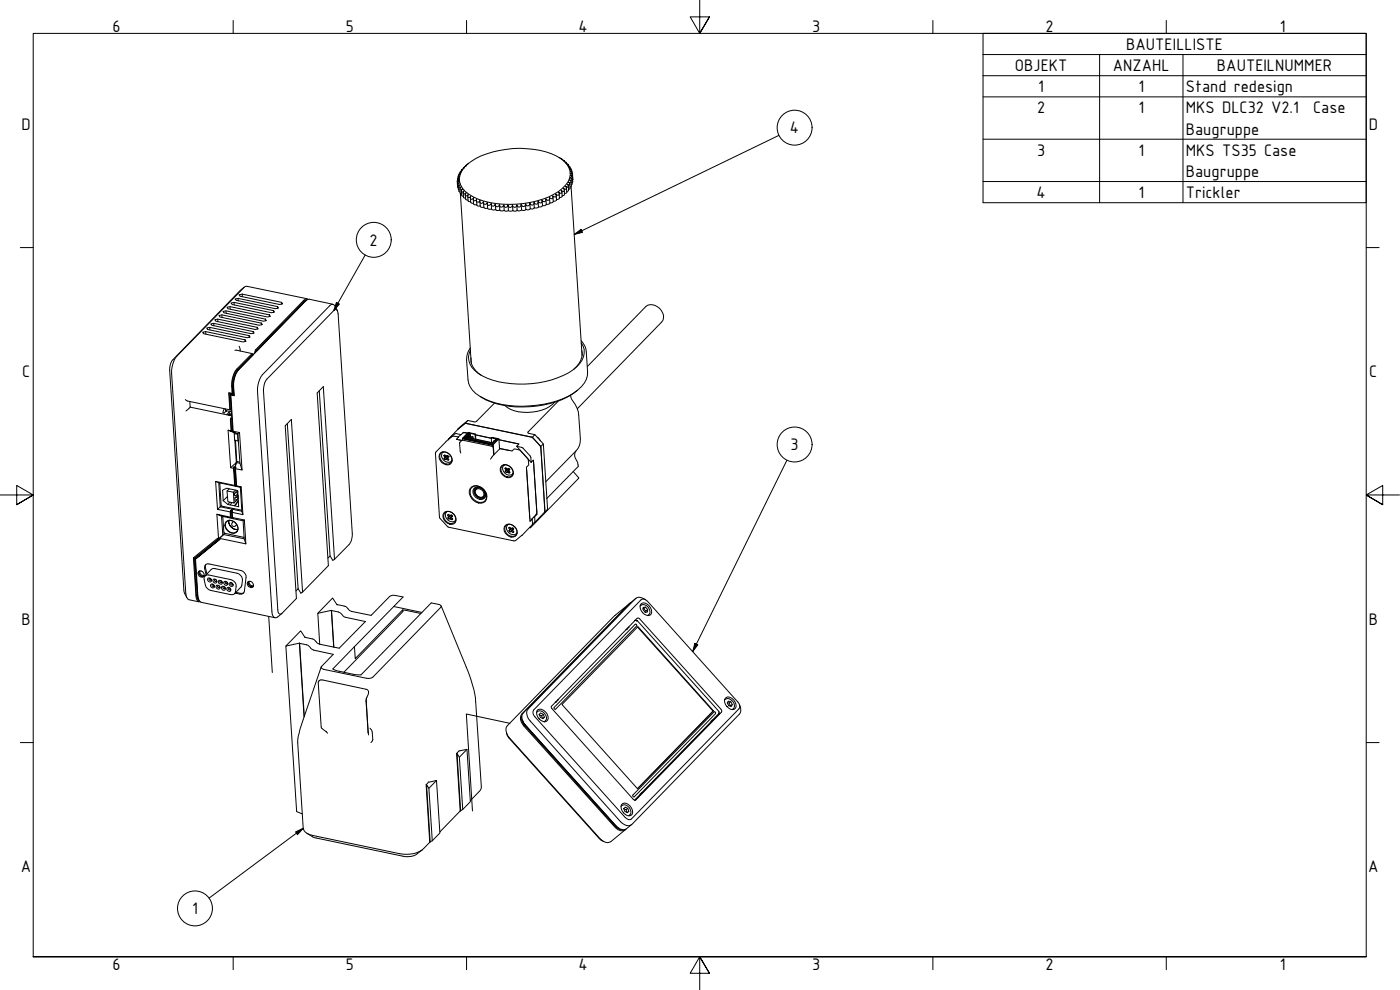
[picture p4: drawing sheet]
<svg xmlns="http://www.w3.org/2000/svg" width="420mm" height="297mm" viewBox="0 0 420 297" stroke-linecap="round" stroke-linejoin="round" font-family="sans-serif">
<defs><g id="words">
<g font-size="5.4">
<text x="33.8" y="9.6">6</text>
<text x="103.8" y="9.6">5</text>
<text x="173.6" y="9.6">4</text>
<text x="243.8" y="9.6">3</text>
<text x="313.8" y="9.6">2</text>
<text x="384.1" y="9.6">1</text>
<text x="338" y="15">BAUTEILLISTE</text>
<text x="304.6" y="21.3">OBJEKT</text>
<text x="333.9" y="21.3">ANZAHL</text>
<text x="365.2" y="21.3">BAUTEILNUMMER</text>
<text x="311.6" y="27.7">1</text>
<text x="341.6" y="27.7">1</text>
<text x="355.9" y="27.7">Stand redesign</text>
<text x="311.3" y="34">2</text>
<text x="341.6" y="34">1</text>
<text x="355.9" y="34">MKS DLC32 V2.1</text>
<text x="394.1" y="34">Case</text>
<text x="6.5" y="38.9">D</text>
<text x="237" y="40.1">4</text>
<text x="355.9" y="40.4">Baugruppe</text>
<text x="410.8" y="38.9">D</text>
<text x="311.3" y="46.7">3</text>
<text x="341.6" y="46.7">1</text>
<text x="355.9" y="46.7">MKS TS35 Case</text>
<text x="355.9" y="53.1">Baugruppe</text>
<text x="311.1" y="59.4">4</text>
<text x="341.6" y="59.4">1</text>
<text x="355.9" y="59.4">Trickler</text>
<text x="110.9" y="73.7">2</text>
<text x="6.6" y="113.1">C</text>
<text x="410.9" y="113.1">C</text>
<text x="237.2" y="135.1">3</text>
<text x="6.5" y="187.4">B</text>
<text x="410.8" y="187.4">B</text>
<text x="6.3" y="261.7">A</text>
<text x="410.6" y="261.7">A</text>
<text x="57.7" y="274.3">1</text>
<text x="33.8" y="290.9">6</text>
<text x="103.8" y="290.9">5</text>
<text x="173.6" y="290.9">4</text>
<text x="243.8" y="290.9">3</text>
<text x="313.8" y="290.9">2</text>
<text x="384.1" y="290.9">1</text>
</g>
</g></defs>
<path d="M80.6 185l1.1 16.8M153 217l-13-2.8 1.8 29.1" fill="none" stroke="#000" stroke-width=".3"/>
<!-- layer: Sichtbar (ISO) -->
<g fill="none" stroke="#000" stroke-width=".3">
<path d="M137.2 54.3l.3 2M137.3 55.5h.1M137.3 53.6l.1 .5M137.4 55.6l.3 1.4M137.5 53v.3M137.7 56.2v1.2l.4 .2M137.7 52.3v.3M138 56.9l.1 1.1 .5 .3M138 51.7l.1 .1M138.2 58.2l3.2 50.7M138.5 57.5l.1 1.3 .5 .1M138.6 51v.1"/>
<path d="M139 58l.2 1.4 .5 .1M139.1 50.4h.1M139.6 58.5l.2 1.4 .7 .2M139.7 49.8h.1M140.2 49.3a26.5 26.5 0 0 1 18-4.7 18.9 18.9 0 0 1 11.2 3.8 5 5 0 0 1-.6 8.1 24.2 24.2 0 0 1-15.9 4.8 20 20 0 0 1-13.3-3.8 4.8 4.8 0 0 1-.3-7.2zM140.4 59l.1 1.2 .7 .3M141.2 59.5l.1 1.3 .8 .2M142 59.9l.1 1.3 .3 .3 .7-.1M163.8 59.9l.2 1.4a.88 .88 0 0 1-1.2 .3M164.9 59.5l.1 1.4-.3 .4h-.8M165.9 59.1l.1 1.5-1 .2M166.9 58.7v1.5l-.8 .2"/>
<path d="M167.8 47.2l1.6 1h-.2l.7 .5 .2 .2-.4-.1 .7 .5 .2 .2-.4-.1 .8 .6h-.3l.7 .7-.5-.1 .7 .6v.2l-.4-.1 .6 .8-.5-.2 .5 .6v.3l-.5-.2 .5 .8-.7-.1 .5 .8-.7-.2 .5 .9-.8-.2 .4 .8-.4 .1-.4-.3 .3 .9-.8-.2 .3 .4-.2 .5-.7-.3 .3 .4-.1 .5-.9-.3 .1 .9-.9-.4 .2 .6-.4 .4-.6-.4 .1 .5-.1 .4-.9-.4a.58 .58 0 0 1-.2 1 .58 .58 0 0 1-.9-.5 .6 .6 0 0 1-.2 .9 .6 .6 0 0 1-.8-.5 .62 .62 0 0 1-.4 .9 .62 .62 0 0 1-.8-.5 .62 .62 0 0 1-.3 .9 .62 .62 0 0 1-.8-.5 .64 .64 0 0 1-.4 .9 .64 .64 0 0 1-.8-.6 .65 .65 0 0 1-.5 .8 .65 .65 0 0 1-.8-.6 .65 .65 0 0 1-.5 .9 .65 .65 0 0 1-.8-.7 .68 .68 0 0 1-.5 .9 .68 .68 0 0 1-.8-.7 .65 .65 0 0 1-.6 .9 .65 .65 0 0 1-.7-.7 .67 .67 0 0 1-.6 .7 .67 .67 0 0 1-.7-.7 .68 .68 0 0 1-.6 .8 .68 .68 0 0 1-.7-.8 .64 .64 0 0 1-.7 .7 .64 .64 0 0 1-.6-.7 .65 .65 0 0 1-.7 .7 .65 .65 0 0 1-.6-.9 .65 .65 0 0 1-.7 .7 .65 .65 0 0 1-.5-.8 .62 .62 0 0 1-.8 .6 .62 .62 0 0 1-.5-.8 .64 .64 0 0 1-.7 .7 .64 .64 0 0 1-.5-.9 .58 .58 0 0 1-.7 .5 .58 .58 0 0 1-.3-.8 .59 .59 0 0 1-.8 .5 .59 .59 0 0 1-.3-.9l-.6 .6-.4-.2v-.8l-.4 .5h-.5l-.2-.3 .2-.6a.56 .56 0 0 1-.8 .5 .56 .56 0 0 1-.1-.9l-.1 .2-.7 .2v-1l-.4 .4h-.3l-.2-.4 .3-.5-.6 .4-.3-.2 .3-.7-.7 .3 .1-.9-.3 .3-.4-.1 .4-.8-.4 .3-.3-.3 .3-.7-.3 .3h-.3l.5-.9-.6 .2 .5-.8-.6 .1 .6-.8-.5 .1 .6-.8-.4 .2v-.2l.6-.6h-.4l.7-.7-.4 .2 1.3-1.5-.2 .1 1.6-1.3M167.8 58.2l.1 1.3-.6 .4-.3-.1M168.7 57.6v1.3l-.8 .4M168.7 47.8v.1M169.4 57.1v1.4l-.7 .2M169.4 48.4h.1M170 56.5l.1 1.2-.7 .4M170.1 48.9v.1M170.6 55.9v1.2l-.5 .4M170.6 49.5v.1M171 55.3l.1 1.3-.5 .2M171.1 50.2v.1"/>
<path d="M171.4 54.7v1.1l-.3 .3M171.4 50.7v.3M171.4 55.9l3.3 50.8M171.6 54l.1 1.2-.3 .3M171.6 51.4l.1 .4M171.8 53.3l.1 1.2-.2 .3M171.8 52.7v1.3M171.8 52.1v.5M143 60.2l.2 1.5 .9 .1M144 60.6l.2 1.5 1 .1M145.1 60.8l.1 1.4a.76 .76 0 0 0 1.2 .2M146.2 61.1l.3 1.6h1"/>
<path d="M147.4 61.3l.1 1.4a.89 .89 0 0 0 1.3 .2M148.7 61.4l.1 1.6 .6 .2 .6-.2M149.9 61.5l.1 1.5 .4 .3 .9-.2M151.2 61.5l.2 1.7 .6 .2 .6-.3 .8 .3 .5-.3M152.5 61.5l.1 1.6M153.8 61.5l.1 1.6M155.1 61.5l.1 1.5M155.2 63l-.5 .4-.8-.3M156.4 61.3l.1 1.6M156.5 62.9l-.1 .2a.91 .91 0 0 1-1.2-.1M157.7 61.1l.1 1.7M157.8 62.8l-.7 .4-.6-.3"/>
<path d="M159 60.9l.1 1.7-.7 .4-.6-.2M160.3 60.8v1.7l-.6 .2-.6-.2M161.5 60.6l.1 1.4M162.7 60.2l.1 1.5a.88 .88 0 0 1-1.2 .3l-.6 .4-.7-.1M60.8 99.7l.9-.2 11.8 2.5 .4 .4-.9 .2-11.9-2.5zM61.7 99.5l.1 .8M62 98.4l.9-.2 11.8 2.5 .4 .4-.9 .2-11.9-2.4zM62.9 98.2l.1 .8M63.2 97.2l.9-.2 11.9 2.5 .3 .4-.9 .2-11.8-2.5zM64.1 97l.1 .8M64.5 95.9l.8-.2 11.9 2.5 .3 .5-.9 .2-11.8-2.5zM65.3 95.7l.1 .8"/>
<path d="M65.7 94.7l.9-.2 11.8 2.5 .3 .4-.9 .2-11.8-2.5zM66.6 94.5v.7M66.9 93.5l.9-.2 11.8 2.4 .3 .5-.8 .2-11.9-2.6zM67.8 93.3l.1 .7M68.1 92.2l.9-.2 11.8 2.5 .4 .4-.9 .2-11.9-2.5zM69 92l.1 .8M69.3 90.9l.9-.2 11.9 2.5 .3 .4-.9 .2-11.8-2.4zM70.2 90.7l.1 .8M70.5 89.7l.9-.2 11.9 2.5 .3 .4-.9 .2-11.8-2.5zM71.4 89.5l.1 .8M72.7 88.3l-.9 .1 .3 .5 11.8 2.5 .9-.2-.3-.5M72.7 88.3l11.8 2.4v.5"/>
<path d="M72.7 88.3v.7M73.3 86.2l-21.4 21.7a4.1 4.1 0 0 0-1 3.3l4.3 65.9 .2 .9 .7 1.3M76 99.5v.5M77.2 98.2v.5M78.4 97l.1 .5M79.6 95.7l.1 .6M80.8 94.5l.1 .5M82.1 93.2v.5M83.3 92v.4M91.5 90.5l.3-.3-20.4 20.9M92.1 90l-.9 .4-14.4 14.8-.2 .5M92.2 89.6l-18.1-3.7-.6 .1-20.5 20.9a8.3 8.3 0 0 0-1.5 5.2l4.3 65.9a2.09 2.09 0 0 0 .9 1.9l3.1 .7"/>
<path d="M92.5 89.8l-.4-.2-.9 .5-14.4 14.8-.3 .9M99.9 91.3l-7.1-1.5-1 .4-20.1 20.7a7.5 7.5 0 0 0-1.6 5l.2 2.8-1-.2 .1-.2 .9 .2M101.3 93.3l-.7-1.4a.95 .95 0 0 0-1.7-.2l-20.1 20.7-.8 1.3-.6 1.9-.1 1.9 4.3 65.9a1.58 1.58 0 0 0 1.3 1.9l1.6-1.2M55.6 119.9l.7 .4 12.8 2.7M68.8 117.8l.3 4.8 .3 .1M69.3 118.5l.7 10.9M69.7 118l-1.1-.2 .4 5.1 .4-.1M70 115.7l.2 2.5-1.1-.2 .8 11.2M70 115.7l.2 2.5-1.1-.2 .3 4.6M70.5 105.1l5.2 1M71.4 111.1l-1.1 2-.3 2.6M71.8 103.9l.3 1.4"/>
<path d="M73.5 102l.1 .5M74.7 100.7l.1 .5M75.6 106.2h.2l.1 .3-.3-.1-4.5 4.6a6.7 6.7 0 0 0-1.4 4.7l.1 2.2-.1 .1a9.4 9.4 0 0 1 1.4-7.3zM75.9 106.5l-4.5 4.6M95.8 117.3l3.3 49.5-.7 .6M141.4 107.4a5.7 5.7 0 0 0 3.1 5.2M171.3 118.6a4.7 4.7 0 0 0 1.4 2.8l.8 2.1 .7 8.2a4.7 4.7 0 0 1-1.2 3.4l-9.2 9.5M173.4 117.1a28.5 28.5 0 0 1-22.4 4.5 20.4 20.4 0 0 1-6.9-2.6M174.4 102.9a5.1 5.1 0 0 1-1.3 7.1 25.1 25.1 0 0 1-15.6 5.2 23.8 23.8 0 0 1-14.1-3.2 5.4 5.4 0 0 1-2.2-6.9M174.4 102.2a5.4 5.4 0 0 1 1.6 3.4l.3 6a7.4 7.4 0 0 1-4.1 6.3 31.8 31.8 0 0 1-25.3 2.4 9.3 9.3 0 0 1-6.2-5.3l-.7-7.1a5.6 5.6 0 0 1 1.2-3.5M174.6 105.2a5.9 5.9 0 0 1-2.4 5.6M176.3 110l17.5-18a3.5 3.5 0 0 1 5.3 2.7l-.2 1.4-.3 .5-25.3 26"/>
<path d="M57 120.4l.1 1.8 12.4 2.6M57.1 122.2l-1.3 1.1M67.4 122.7l-.5 1 .3 .3 .6-.6M67.7 122.7l.2 .7 .1-.2 1.5 .4M68 123.2l-.1 .2M68.5 129.1l.7 11.2M68.8 123.4v.9M68.8 123.6l-.8 .8M69.1 124.2l-.5 .1v.3M69.3 125.5h.3l.1 3.8 .3 .1M69.3 125.5l.2 3.9-.2-.1M69.3 125.5v3.8"/>
<path d="M69.3 129.3l-.8-.2 1.9 .7-.6-.3M69.5 124.3l-1 .1M69.5 124.5l-.6-.1v.2M69.5 129.4l.3 .1M69.7 129.3l.7 .5M69.8 129.5h.1M70 129.4l1.9 .4 .7 11.2M70.4 129.8l1 .3 .6 8.9M70.4 129.8h.1M70.4 129.8v.2M70.5 132.1l.4 6.7M70.5 129.8l-.2 .3"/>
<path d="M70.7 132.1l.4 6.4 .8 .2M70.9 138.8l1.1 .2 .6 2-1.9-.4M70.9 138.8l-.4 1.3 .4-1.3-1.7 1.5M71.2 138.5l-.3 .3M71.3 130.3l-1-.2 .1 2 1 .2M71.4 130.2l.2 2.1M71.9 129.8l-.5 .3M86.2 127.1l3.3 49.5M132.1 136.2a2.13 2.13 0 0 1 2.7-.1 2.13 2.13 0 0 1 .6 2.6 2.13 2.13 0 0 1-2.6 0 2.13 2.13 0 0 1-.7-2.5zM132.2 135.9a2.37 2.37 0 0 1 2.7 .4 2.37 2.37 0 0 1 .5 2.6 2.23 2.23 0 0 1-3.6-1.3l.1-1.3zM132.8 135.7l.2-.1a1.88 1.88 0 0 0 .2 2.5 1.88 1.88 0 0 0 2.4 .1l-.1 .2M133.2 136.7l.3-.3 .4 .5 .5-.3 .3 .4-.3 .5 .3 .4-.2 .2-.6-.3-.4 .1-.3-.3 .3-.3z"/>
<path d="M133.6 136.6l-.4 .1M133.8 136.8l-.4 .3M133.9 136.9l-.4 .4M134.1 136.8l.3 .2M134.1 136.8l-.9 .8M134.1 136.8l-.7 .5M134.4 137h.2M134.4 137l-.9 .9M134.4 137.5l-.4 .3M134.4 137l-.6 .8M134.6 137h.1M134.6 137.7l-.1 .4"/>
<path d="M134.6 131.7l3-3.1 2-1.6 20.2 4.2 2.5 3 1.2 19.1-.1 .4-2.9 3.1M134.6 137l-.7 .8M134.6 137l-.2 .3M135.5 138.4h.1M137.7 132l.9 .1-1.6-.3 .7-.7-1.7-.2a22 22 0 0 0-5.1 4.7l-.2 .5 1.2 19.1 2.7 3M138 132.7l.3 3.2M138.4 130.4l-.9 .7M138.8 130h1.5l-1.2-.3-.7 .7-1.7-.3-2.1 1.6-.1 .3M138.8 132.1l-.8 .6M138.8 132.1l8.9 1.8M138.8 131.7v.4M138.9 131.6l1.6-1.9 .3 .1-1.5 1.6 8.6 1.8 1.6-1.6 .2 .1"/>
<path d="M138.9 131.4l9.1 2M139.6 127l-2.2 1.8M139.6 131.4v-.2l8.3 1.8 .8-.9v.2M139.6 131.2l.9-.8 .2 .1-.7 .7 7.8 1.6 .7-.7h.2M140.4 126.2l-3 2.6M140.7 130.5l.1 .8-.1-1.1 .3-.4 1.7 .4 .1 1.5M140.7 130.2h.2M140.8 129.8v.2M141 131.4l-.1-1.2 .2-.2 .1 1.4M141.1 130l1.6 .2M141.6 131.5l-.1-.5h.5v.6M141.7 131v.5"/>
<path d="M142.6 130.4l.1 1.3M142.7 130.5l4.7 1M147.2 137.8l2.9-3.2 3.6 .7 .7-.6 1.6 .4 2.4 2.5 .3 1.9-.7 .7 1.1 16.2M147.4 131.4l.1 1.4M147.7 133.9l.3 .4 .1 2.2M147.7 133.9l.2-.6 .1 .8M147.9 133.3l-8.9-1.8-.2 .2 8.9 1.9M147.9 133v.2M148.2 132.4h-.1M149 131.9l-.3-.1 .1 .5M149.3 131.7v-.1l-.3 .5M149.3 131.6l-1.9-.2 1.5 .3-.2 .1"/>
<path d="M149.9 134.7l-.2-3-1.7 1.7 .3 3M149.9 134.5l3 .7M150.6 139.7a2.37 2.37 0 0 1 2.6 .4 2.37 2.37 0 0 1 .6 2.7 2.27 2.27 0 0 1-2.9-.2 2.27 2.27 0 0 1-.3-2.9zM150.9 139.7a2.25 2.25 0 0 1 2.3 .5 2.25 2.25 0 0 1 .6 2.3 2.02 2.02 0 0 1-2.1 .4 2.02 2.02 0 0 1-1.3-1.7l-.1-.6zM151.1 139.6l.2-.1a1.84 1.84 0 0 0-.3 1.9 1.84 1.84 0 0 0 1.6 1.1l1-.1 .4-.4M151.2 139.5v.1M155.1 133.9l1.7 .4 2.3 2.5 .3 1.9 .7-.7 1.1 16.3-.7 .7M155.1 133.9l4.3 4.8M155.6 133.3l-5.9-1.4 6.1 1.3-.7 .7M159.8 131.2l2.5 2.8 1.3 19.6-.2 .1M160 138.2l1.1 15.4-.4 1M160.5 130.4l2.6 2.8 1.2 19.6-.7 .8"/>
<path d="M161.2 131.2l1 1.1M163.1 133.2l-.8 .8M166.4 120.8a12.6 12.6 0 0 1-13.2 2l-1.6-1.1M167.5 120.4l-9 9.2v.4l2 .4-.7 .8-20.2-4.2 .8-.8 2.5 .3 5.5-5.5M172.8 135.3a2.75 2.75 0 0 0 .6 3.4l.1 1.2-9.4 9.7M64.7 144.4l1 .4 .4 7.3 .3-.3M65.1 154.3l.5 7.4 1.3-1.1-.4-5.7M65.7 144.8l5.4 1.2M66.1 145l-.2 .2 .5 6.5 6.2 1.4M66.8 147.1l1.3-.6 3.2 .7 .3 4.9-3.2-.7-1.4-1.2zM66.9 155l.3 4.7 .3 .3M67.3 159.9l-.4 .7"/>
<path d="M67.8 156.6a2.27 2.27 0 0 1 2.9 .3 2.27 2.27 0 0 1 .2 2.9 2.38 2.38 0 0 1-2.6-.6 2.38 2.38 0 0 1-.5-2.6zM68.1 147.3l1.9 .4M68.2 156.3a2.35 2.35 0 0 1 2.5 .5 2.35 2.35 0 0 1 .5 2.5 2.15 2.15 0 0 1-2.8-.1 2.15 2.15 0 0 1-.2-2.9zM68.3 149l-1.3 1.2M68.6 156.1a2.49 2.49 0 0 0 2.8 2.8 2.56 2.56 0 0 1-2.8-2.8zM68.8 146.7l-.7 .6 .3 3.2 1.8 .4M69 150.7l-.6 .7M69.2 155.2l-4.1-.9 1.4 .6 3.5 .7M69.2 153.1v2.1l.1 .1-.1-2.2 .3 .1M69.2 140.3l.9 .2M69.5 153.2l.3 .1-.1 .4 .2 1.7h-.2zM69.5 153.2l.2 2.2-.4-.1"/>
<path d="M69.6 150.8l-.5 .7M69.7 152.8l2.9 .6 .3 1-3.2-.7M69.7 152.8l.1-.2-.3 .6M69.7 152.8l-3.6-.7-.8 .7M69.7 152.8l-.2 .4M69.7 155.4l.3 .2M69.8 155.3l3.5 .7 .5 7.2-8-1.7 1.6-1.5M70 155.6l3 .7M70.1 156.4l-.4 .4a.67 .67 0 0 0 0 1 .67 .67 0 0 0 1 0l.4-.4M70.2 140.1l.4 5.7-.2-.1zM70.2 140.1h.3l.4 5.7h-.3M70.4 145.7l-5.7-1.3 .6 8.4 3.8 .8"/>
<path d="M70.5 140.1l.3 .1 .2 5.6 .2 .1-.3-.1zM70.7 147.1l-.7 .6 .2 3.2 1.3-1.2M70.9 145.8l.2 .2M71 145.8l1.4 .3-.3 .1-1-.2M71.2 147.2l-.8 .8v.7l.8-.4 .1-1.1-.2 .5-.7 .3M71.3 159.2l-.4 .4 .2-.2M71.4 148.8v.9l-.9 .4v-.7l.9-1v.7M71.4 148.4l-.1 .6-.8 .4M71.5 150.2l-1.1 1.6 1.2-1.4M72.1 146.2l.5 7.2M72.4 146.1l.5 8.3M73.3 156l-.3 .3 .3 5.4"/>
<path d="M133.3 153.7a2.41 2.41 0 0 1 2.7 .4 2.41 2.41 0 0 1 .7 2.7 2.22 2.22 0 0 1-3.7-1.4l-.1-.6zM133.7 153.7a2.22 2.22 0 0 1 2.4 .5 2.22 2.22 0 0 1 .5 2.3 2.03 2.03 0 0 1-2.7-.1 2.03 2.03 0 0 1-.2-2.7zM134 153.7l.1-.2a1.88 1.88 0 0 0 .2 2.4 1.88 1.88 0 0 0 2.5 .2l-.1 .2M134 153.5v.1M134.3 154.5l.3-.2 .5 .4 .4-.2 .3 .4-.3 .3 .4 .6-.3 .1-.5-.3-.4 .2-.3-.4 .2-.3zM134.6 158.2l19.6 4.1M134.7 154.5h-.4M134.9 154.7l-.3 .2M135.1 154.7l-.5 .4M135.3 154.6h.1M135.3 154.6l.2 .3M135.3 154.6l-.9 .8"/>
<path d="M135.3 154.6l-.7 .6M135.5 154.9l-.8 .9M135.5 155.3l-.3 .4M135.6 154.9l-.6 .7M135.7 154.9h-.2M135.7 155.6l-.1 .3M135.7 154.9h.1M135.7 154.9l-.6 .7M135.8 154.8l-.3 .4M136.7 156.2h.1M141.3 146.6a2.63 2.63 0 0 1 4.4 .9 1.99 1.99 0 0 1 0 2.7 1.99 1.99 0 0 1-2.7 .2 2.95 2.95 0 0 1-1.7-3.8zM141.5 146.1a3.2 3.2 0 0 1 3.6 .7 3.2 3.2 0 0 1 .6 3.6 3.2 3.2 0 0 1-3.4 0 3.2 3.2 0 0 1-1.5-3.2z"/>
<path d="M142.1 146.7a2.12 2.12 0 0 1 2.2-.4 2.12 2.12 0 0 1 1.4 1.8 1.46 1.46 0 0 1-.6 1.6 1.46 1.46 0 0 1-1.8-.1 2.28 2.28 0 0 1-1.2-2.9zM142.4 146.4a2.25 2.25 0 0 0 .5 2.5 2.25 2.25 0 0 0 2.6 .4M142.7 147.1a1.5 1.5 0 0 1 2 0 1.5 1.5 0 0 1 .3 1.9 1.58 1.58 0 0 1-1.8-.2 1.58 1.58 0 0 1-.5-1.7zM142.9 146.6a1.73 1.73 0 0 1 2 .4 1.73 1.73 0 0 1 .2 2.1 1.73 1.73 0 0 1-2.1-.4 1.73 1.73 0 0 1-.1-2.1zM142.9 146.2a1.95 1.95 0 0 0 .2 2.5 1.95 1.95 0 0 0 2.6 .2M144 146.2l-.7 .1-.5 .4M145.6 147.8l-.1 .8-.3 .4M151.5 140.5l.3-.2 .4 .5 .5-.3 .3 .3-.3 .5 .4 .4-.3 .3-.5-.4-.4 .2-.3-.4 .2-.3zM151.6 157.9a2.05 2.05 0 0 1 2.8 .1 2.05 2.05 0 0 1 .2 2.8 2.27 2.27 0 0 1-2.4-.5 2.27 2.27 0 0 1-.6-2.4zM151.7 157.6a2.37 2.37 0 0 1 2.7 .4 2.37 2.37 0 0 1 .5 2.6 2.28 2.28 0 0 1-2.8-.2 2.28 2.28 0 0 1-.4-2.8zM151.9 140.4l-.4 .1M152.1 140.7l-.3 .3"/>
<path d="M152.2 140.8l-.4 .3M152.4 157.3h.1a1.88 1.88 0 0 0 .2 2.5 1.88 1.88 0 0 0 2.4 .1v.1M152.5 140.6l.2 .3M152.5 140.6l-.9 .8M152.5 140.6l-.7 .6M152.7 158.4l.3-.2 .4 .4 .5-.2 .3 .3-.3 .4 .3 .5-.2 .2-.6-.4-.4 .2-.3-.4 .3-.3zM152.7 140.9l-.8 .9M152.7 141.3l-.3 .4M152.8 140.8l-.1 .1M152.8 140.8l.1 .1M152.8 140.8l-.7 .9M152.9 141.5l-.1 .5"/>
<path d="M153 140.8l-.3 .3M153.1 158.3l-.4 .1M153.3 158.5l-.4 .3M153.4 158.6l-.4 .3M153.7 158.5h.1M153.7 158.5l.2 .2M153.7 158.5l-1 .7M153.7 158.5l-.7 .6M153.9 158.7l-.9 .9M153.9 159.2l-.4 .3M153.9 158.7l-.5 .8M154 142.1l-.1 .1"/>
<path d="M154.1 158.7h-.2M154.1 159.4l-.1 .4M154.1 158.7h.1M154.1 158.7l-.7 .7M154.2 158.6l-.3 .4M158.1 140.9l.9 14.8M159.1 156.4l.6-.7 .1 1.4M159.1 158.2l.1 .2M159.7 155.7l-.4 .4M159.8 157.1l-3.1 3.5M160.5 155v1.6l-.7 .6M160.5 155l-.5 .3"/>
<path d="M160.7 154.6l-1.6 1.7M161.2 154.3l-.5 .3M172 141.5l1.7 1.9-14.5 15-.3-.1M58.2 167.2l.7 11.2a1.79 1.79 0 0 0 .9 1.8M58.7 167.8l.7 10.9a2.09 2.09 0 0 0 .9 2l22.2 4.6M59.6 171.6a1.06 1.06 0 0 1 1.4 .1 1.06 1.06 0 0 1 0 1.4 1.12 1.12 0 0 1-1.2-.3 1.12 1.12 0 0 1-.2-1.2zM59.6 179.9l-.4-1.4-.7-11.1 7.1-5.7-.3-.2-7.3 5.9 .8 11.2a1.57 1.57 0 0 0 1.3 1.9M59.7 171.4a1.24 1.24 0 0 0 1.5 1.5M59.8 171.4a1.08 1.08 0 0 0 .3 1.2 1.08 1.08 0 0 0 1.2 .2M59.9 171.3a1.19 1.19 0 0 0 1.4 1.3M61.4 173l.3-.4 .9-.1 6.7 1.4a2.04 2.04 0 0 1 1.6 2l-.2 1.6a1.05 1.05 0 0 1-1.4 .9l-6.1-1.2a3.3 3.3 0 0 1-2-3.8zM61.5 172.8l1.9-1.9 .7-.4 7.1 1.5a2.22 2.22 0 0 1 1.6 2l-.3 1.9-2.1 2.2"/>
<path d="M61.8 169.3l-.1 1.1 .4 1.8M61.8 172.5l-.4-2a1.07 1.07 0 0 1 1.3-1.3l9.6 2a2.08 2.08 0 0 1 1.6 2l-.6 4.2a1.06 1.06 0 0 1-1.4 .8l-1.4-.2M62.8 173.6l.4 .1v.4l-.4-.1zM63.7 175.4l.4 .1 .1 .4-.5-.1zM65.3 175.8h.5v.5l-.5-.1zM66 161.4v.4l-7.3 6 7.3-6.1M66 174.3l.5 .1v.4l-.5-.1zM66.9 176.1l.5 .1v.4l-.4-.1zM67.1 160.4l6.2 1.3 .5 1.5M67.3 174.5a.75 .75 0 0 1 .8 .2 .75 .75 0 0 1 .2 .7l-.3 .2a.74 .74 0 0 1-.7-.3 .74 .74 0 0 1 0-.8zM67.4 160l5.9 1.2M67.4 160l-.1 .1"/>
<path d="M67.6 174.6l.5 .1v.5l-.4-.1zM69.3 174.9l.4 .2 .1 .4-.5-.1zM70.8 177.7l1.4 .3 1-.2M74.4 174.7a1.06 1.06 0 0 1 1.4 .1 1.06 1.06 0 0 1 0 1.4 1.12 1.12 0 0 1-1.2-.3 1.12 1.12 0 0 1-.2-1.2zM74.5 174.5a1.24 1.24 0 0 0 1.5 1.5M74.6 174.5a1.08 1.08 0 0 0 .3 1.2 1.08 1.08 0 0 0 1.2 .2M74.7 174.4a1.19 1.19 0 0 0 1.4 1.4M89.5 176.6l-.7 .7M99.1 166.8l.8 1.3 .5-.3M100.4 167.8l-3.4-51.8-1.8 1.9 3.4 51.8-7.8 8-.5 .3-.8-1.4M100.4 167.8l4.4-4.4a4.5 4.5 0 0 0 .9-3.3l-4.2-65.9-.3-1.1-.7-.2-.3 .2-20.1 20.7a4.9 4.9 0 0 0-1 3.3l4.3 65.9 .3 1.1 .6 .2 .3-.3 4.4-4.4-3.4-51.9 1.8-1.9 3.4 51.9M156.7 160.6l-1.9 1.5-.6 .2"/>
<path d="M190.9 179.5l-1.6 1.3-32.3 33.1a2.84 2.84 0 0 0 .7 3.6M192.4 179.9a1.41 1.41 0 0 1 1.9 .5l27.1 30.2a1.64 1.64 0 0 1 .4 2l-32.3 33.1a1.34 1.34 0 0 1-1.9-.4l-27.1-30.2a1.64 1.64 0 0 1-.4-2.1zM193.7 179.9a2.68 2.68 0 0 0-2.9-.3l-32.3 33.1a2.84 2.84 0 0 0 .6 3.6l27.1 30.3a2.51 2.51 0 0 0 3.4 .8l32.3-33.2a2.47 2.47 0 0 0 0-2.8M95.4 184l4.4-4.6 1.4 2.1 2.6 .5 1.2 1.2 6.4 1.4 5.5-5.6a1.97 1.97 0 0 1 1.8-.3l2.3 .4-14.6 14.9M95.9 193.3l-.5-9.3 4.1-.9 .6 11.1M99.4 183.2h.1a3.7 3.7 0 0 1 3.2 1.3l1 .7 6 1.3-7.9 8-6.4-1.4-1.2-1.3-2.6-.5-1.4-2-4.4 4.6M99.5 183.2l.7 11M106.4 194l-6.5 6.7 1.3 .6 4.7 1 2.4 .2 21.1-21.6 2.2 .4 .7 .4v.5l-20.7 21.2-1.6 .1-13.3-2.9-.4-.4 .2-.3 3.5-3.6-5.9-1.2-.8-.5-.9-1-2.5-.6 1.4 21.9M118.2 182l8.4 1.8M120.8 183l-14.2 14.6-.2-3.6M126.3 184.1l-5.5-1.1 .1 .5-17.7 18.2M132.4 181.8l7.6 18.4a36.7 36.7 0 0 1 2.7 10.2l1.8 25.7-.3 .9-3 3.2"/>
<path d="M187.9 188.9h.1M188.5 188.3l.3-.2-1 .9M189 181l-4.5 3.6-32.2 33.1a2.93 2.93 0 0 0 .6 3.7l27.1 30.2a2.64 2.64 0 0 0 3.3 .9l4.3-3.5M189.2 180.9l-32.6 33.3a2.84 2.84 0 0 0 .6 3.7l27.2 30.1a2.32 2.32 0 0 0 3.4 .8M190.6 186.2h.1M190.6 186.2l.5 .1M190.6 186.2h-.1M190.6 187.3l.4 .1 .1 .4-24.3 25-.4-.1-.1-.4zM190.6 186.1v.1M190.7 186l.4 .3M191.1 186.3h.1M191.2 185.5l.3-.1 .5 .3 24.4 27.1 .2 .7-26 26.6-.5-.3-24.4-27.2-.3-.5z"/>
<path d="M191.3 186.2l24.5 27.3-.1 .6-2 2M191.3 188.1l22.7 25.2-22.7 23.4M191.5 188l22.6 25.3-22.8 23.4-22.6-25.3zM192.1 181.8a1.68 1.68 0 0 1 2.8 1l.1 1.2-.6 .7M192.2 181.4a1.86 1.86 0 0 1 3.1 1 1.39 1.39 0 0 1-.7 2.3 2.73 2.73 0 0 1-2.4-3.3zM193 182.2h.7l.7 .7-.1 .7-.7 .1-.6-.8zM193.2 182.6l.7 .7M193.7 182.2l-.7 .4M194.4 182.9l-.5 .4-.1 .4M91.2 215.1l-1.3-22.1-4.1 .9 3.2 49.6 1.7 .7M95.7 204.3l-.2 .5 .9 13.3 .3 .5 1.3 1M95.7 204.3l.5-.3h.6l13.6 3.1 .2 .7-.6 1.7-.1 .8 .7 9.6"/>
<path d="M96.4 200.1l-5.3 15.6a27 27 0 0 0-1.8 7.1l1.7 25.7a2.99 2.99 0 0 0 2.9 2.2l26.1 5.4a8.5 8.5 0 0 0 9-3.4M98 219.6l.3 .4M109.9 209.5l.7 11M111.1 218.5l.5 .8 .3 2.6-.6 .9M152 219.9l.7 1.5 27.1 30.2 1.2 .9M156.6 214.8a2.6 2.6 0 0 0 .8 2.9l27.1 30.2a2.87 2.87 0 0 0 2.4 1.1M156.8 216.1l.8 1.4M157.6 217.5l27.1 30.2 1 .8M157.7 217.5l27.1 30.2a2.58 2.58 0 0 0 3.2 1l1.5-1.3M161 213.7a1.68 1.68 0 0 1 2.8 1l.2 1.2-.7 .7M161.2 213.2a1.95 1.95 0 0 1 3 1 1.44 1.44 0 0 1-.7 2.4 2.75 2.75 0 0 1-2.3-3.4zM161.9 214.4l.7 .3"/>
<path d="M162.2 213.9l.9 .5 .3 .8-.5 .4-.7-.3-.4-.9zM162.6 214.7l.3 .9 .5-.4M163.1 214.4l-.5 .3M166.7 210.7h.1M167.3 210l.3-.1-1 .8M213.4 216.4l.4-.4-21.3 21.9M214.1 213.3h-.1M214.3 213.6l.4 .1 .1 .4-24.4 25-.4-.1-.1-.4zM215.7 214.2h.1M215.8 214.1h.1M215.8 213.9v.4l-25.2 25.8M217.4 210l.3-.2a1.99 1.99 0 0 1 2.2 .6 1.99 1.99 0 0 1 .2 2.2l-.3 .3"/>
<path d="M217.6 209.6a1.89 1.89 0 0 1 3 1 1.33 1.33 0 0 1 .1 1.9 1.33 1.33 0 0 1-1.9 0 2.48 2.48 0 0 1-1.2-2.9zM218.6 210.4l.7 .2 .5 .8-.3 .5-.7-.1-.6-.9zM218.8 210.9l.5 .9M219.3 210.6l-.5 .3h-.5M219.8 211.4l-.6 .5M127.9 235.4l.8-.8 2.3-.4 1 15.7-2.3 2.4M128 235.4l1 17.3M131 234.2l-2.3 2.3M137 226l.8-.7 2.3-.5 1.1 15.7-2.3 2.4M137.2 226.1l.9 17.2M140.1 224.8l-2.2 2.4M192.3 238.2l.4-.4-2.3 2.3"/>
<path d="M92.1 250l2.2 1.3 26.7 5.6 1.5 .1a5.7 5.7 0 0 0 4.3-2.1M129.1 252.6l.6-.3-1-15.8-.7-1.1 1 17.3M138.1 243.3l-6.1 6.3M138.2 243.3l.7-.4-1-15.7-.7-1.1 .9 17.2M186.4 241.9a1.68 1.68 0 0 1 2.8 1l.2 .9-.7 1M186.5 241.5a1.86 1.86 0 0 1 3 1 1.33 1.33 0 0 1 .1 1.9 1.33 1.33 0 0 1-1.9 0 2.72 2.72 0 0 1-1.2-2.9zM187.2 242.6l.4-.4 .8 .4 .3 .8-.4 .4-.8-.4zM187.2 242.6l.7 .3M187.9 242.9l.3 .9 .5-.4M188.4 242.6l-.5 .3"/>
<circle cx="62.9" cy="174" r=".6"/>
<circle cx="63.8" cy="175.8" r=".59"/>
<circle cx="64.5" cy="174.3" r=".59"/>
<circle cx="64.6" cy="174.2" r=".36"/>
<circle cx="65.5" cy="176.1" r=".59"/>
<circle cx="66.2" cy="174.7" r=".59"/>
<circle cx="67.1" cy="176.5" r=".59"/>
<circle cx="68.7" cy="176.8" r=".61"/>
<circle cx="68.8" cy="176.7" r=".36"/>
<circle cx="69.4" cy="175.3" r=".6"/>
</g>
<!-- layer: Symbol (ISO) -->
<g fill="none" stroke="#000" stroke-width=".3">
<path d="M295 16.4v-6.4h115v6.4M295 16.4h115v6.3M295 16.4v44.4h115v-38.1M330 16.4v44.4M355 16.4v44.4M295 22.7h115M295 29.1h115M233.7 40.6l-61.4 29.7M295 41.8h115M295 54.5h115M109.6 76.5l-9.4 16.6M172.3 70.3l2.1-1.5 .4 .9z"/>
<path d="M101 90.7l.9 .5-1.7 1.9zM236.2 138.1l-28.3 57.4M208.5 193l.9 .5-1.5 2zM88.7 249.6l2.3-1.1-1.7 1.9zM91 248.5l-28.3 21"/>
<circle cx="238.5" cy="38.3" r="5.2"/>
<circle cx="112.2" cy="72" r="5.2"/>
<circle cx="238.5" cy="133.4" r="5.2"/>
<circle cx="58.5" cy="272.6" r="5.2"/>
</g>
<!-- layer: Rahmen (ISO) -->
<g fill="none" stroke="#000" stroke-width=".3">
<path d="M70 6.1v3.9M140 6.1v3.9M210 0v10l-2.9-4.9h5.8l-2.9 4.9 2.9-4.9M280 6.1v3.9M350 6.1v3.9M6.1 74.3h3.9M410 74.3h3.9M0 148.5h10l-5-2.8v5.7l5-2.9-5 2.9M420 148.5h-10l5-2.8v5.7l-5-2.9 5 2.9M6.1 222.8h3.9M410 222.8h3.9M10 287.1v-277.1h400v277.1h-400h400"/>
<path d="M70 287.1v3.8M140 287.1v3.8M212.9 292l-2.9-4.9 2.9 4.9h-5.8l2.9-4.9v9.9M280 287.1v3.8M350 287.1v3.8"/>
</g>
<!-- layer: Symbol (ISO) -->
<path d="M172.3 70.3l2.1-1.5 .4 .9zM101 90.7l.9 .5-1.7 1.9zM208.5 193l.9 .5-1.5 2zM88.7 249.6l2.3-1.1-1.7 1.9z" fill="#000"/>
<use href="#words"/>
</svg>
